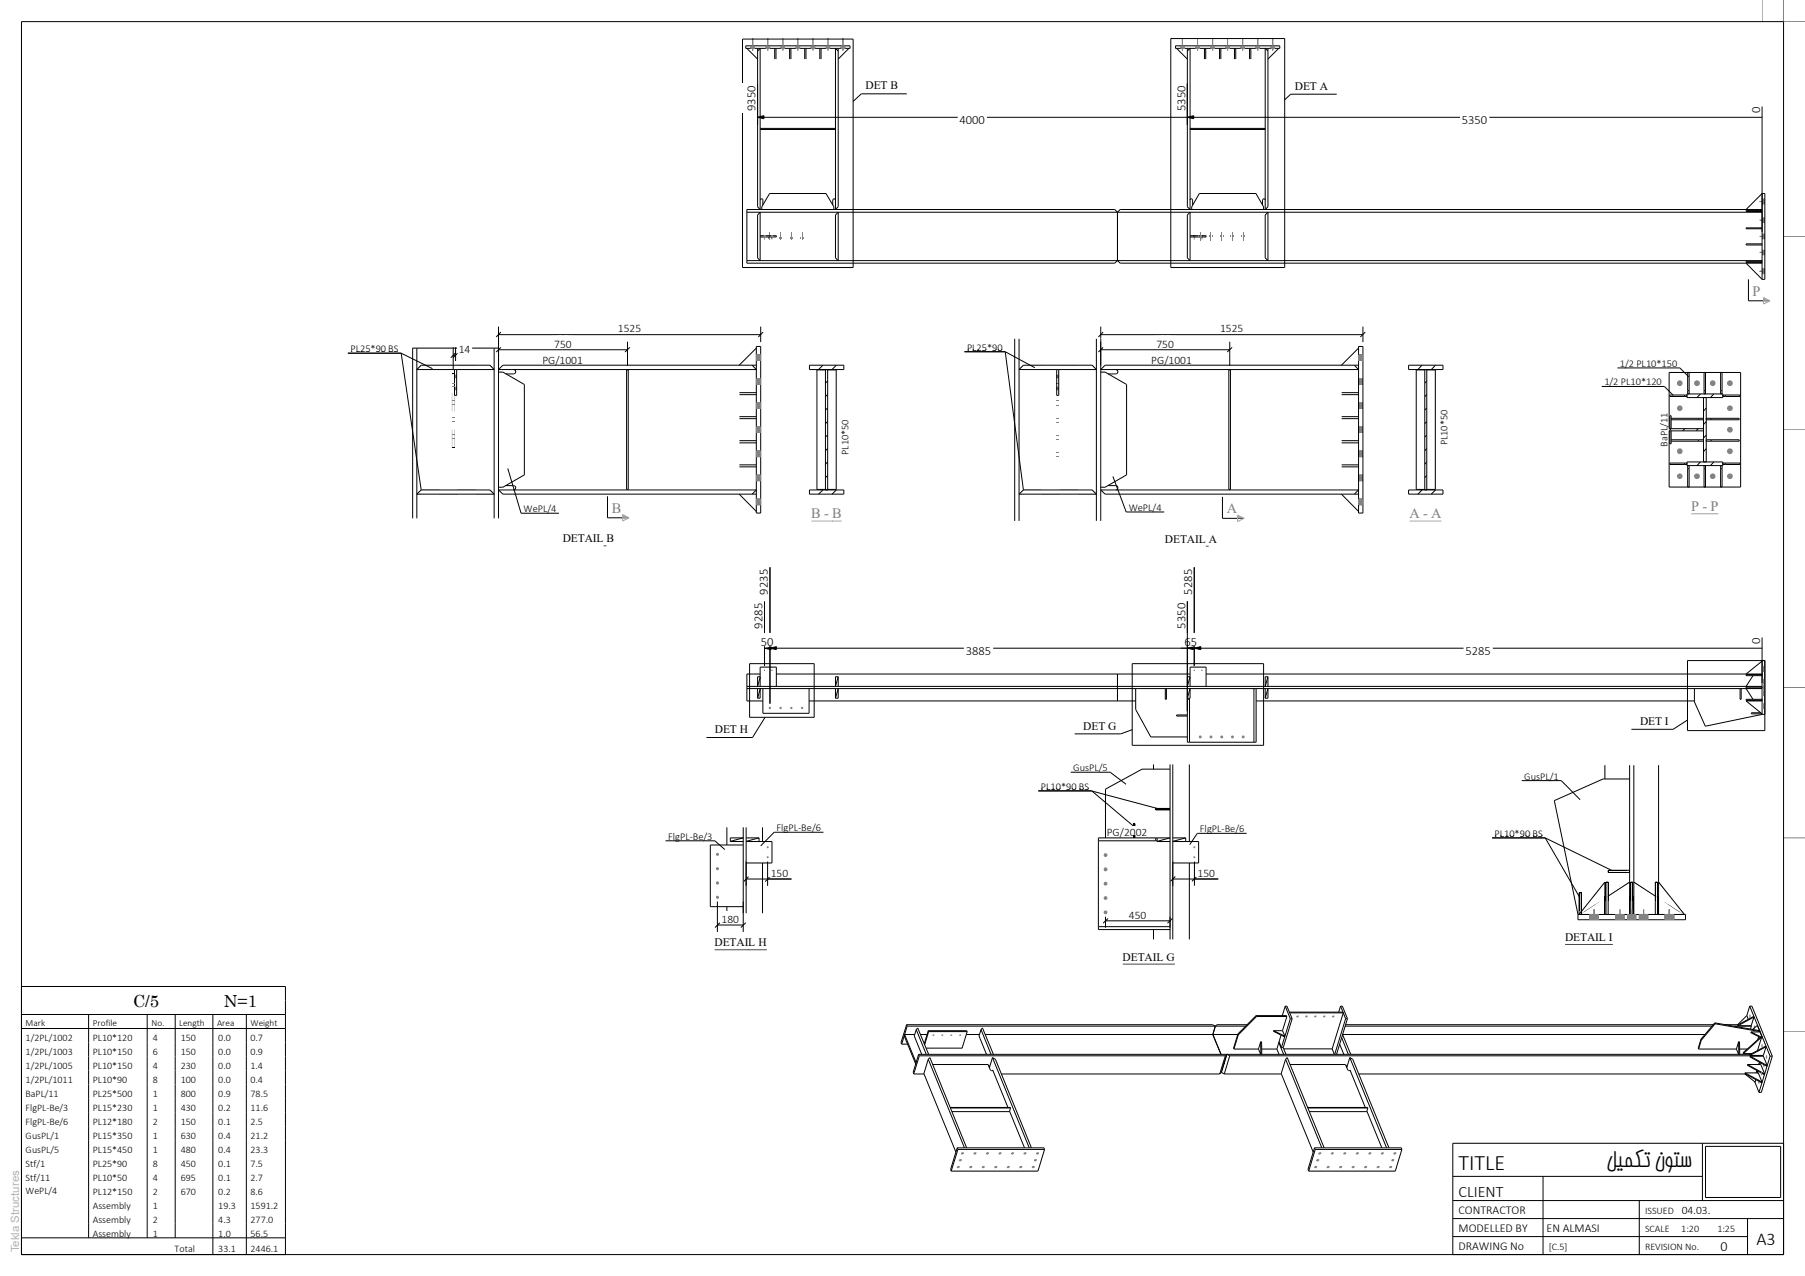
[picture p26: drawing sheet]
<svg xmlns="http://www.w3.org/2000/svg" width="420mm" height="297mm" viewBox="0 0 420 297" stroke-linecap="round" stroke-linejoin="round" font-family="sans-serif">
<defs><g id="words">
<g font-size="5.1">
<text x="339.4" y="272.4">TITLE</text>
<text x="373.7" y="271.7">لیمکت نوتس</text>
</g>
<text font-size="4.2" x="408.7" y="289.8">A3</text>
<g font-size="3.9">
<text x="31" y="234.5">C/5</text>
<text x="52.1" y="234.5">N=1</text>
</g>
<text font-size="3.7" x="339.4" y="278.5">CLIENT</text>
<g font-size="3.3" fill="#7f7f7f">
<text x="407.8" y="68.8">P</text>
<text x="142.3" y="119.3">B</text>
<text x="285.5" y="119.4">A</text>
<text x="393.5" y="118.9">P - P</text>
<text x="188.8" y="120.5">B - B</text>
<text x="328" y="120.5">A - A</text>
</g>
<text font-size="3.3" x="400.3" y="291.3">0</text>
<g font-size="2.9">
<text x="175.8" y="25.8" transform="rotate(-90 175.8 25.8)">9350</text>
<text x="223.3" y="28.8">4000</text>
<text x="275.8" y="25.8" transform="rotate(-90 275.8 25.8)">5350</text>
<text x="340.1" y="28.8">5350</text>
<text x="409.5" y="26.3" transform="rotate(-90 409.5 26.3)">0</text>
<text x="178.6" y="138.4" transform="rotate(-90 178.6 138.4)">9235</text>
<text x="277.4" y="138.4" transform="rotate(-90 277.4 138.4)">5285</text>
<text x="177.4" y="146.3" transform="rotate(-90 177.4 146.3)">9285</text>
<text x="275.8" y="146.3" transform="rotate(-90 275.8 146.3)">5350</text>
<text x="409.5" y="149.9" transform="rotate(-90 409.5 149.9)">0</text>
<text x="177" y="150.4">50</text>
<text x="224.7" y="152.4">3885</text>
<text x="275.6" y="150.4">65</text>
<text x="341" y="152.4">5285</text>
</g>
<g font-size="2.8">
<text x="339.4" y="286.8">MODELLED BY</text>
<text x="339.4" y="282.6">CONTRACTOR</text>
<text x="359.9" y="286.8">EN ALMASI</text>
<text x="339.4" y="291">DRAWING No</text>
</g>
<g font-size="2.7">
<text x="201.4" y="20.8">DET B</text>
<text x="301.3" y="20.9">DET A</text>
<text x="143.8" y="77.4">1525</text>
<text x="283.9" y="77.4">1525</text>
<text x="106.7" y="82.2">14</text>
<text x="128.9" y="80.9">750</text>
<text x="269.1" y="80.9">750</text>
<text x="126.2" y="84.7">PG/1001</text>
<text x="267.9" y="84.7">PG/1001</text>
<text x="130.9" y="126.2">DETAIL B</text>
<text x="271.1" y="126.4">DETAIL A</text>
<text x="166.3" y="170.6">DET H</text>
<text x="252.1" y="169.8">DET</text>
<text x="257.9" y="169.8">G</text>
<text x="381.6" y="168.7">DET I</text>
<text x="257.5" y="194.7">PG/2002</text>
<text x="179.3" y="204.1">150</text>
<text x="278.6" y="204.1">150</text>
<text x="167.9" y="214.8">180</text>
<text x="262.7" y="213.9">450</text>
<text x="166.2" y="220.3">DETAIL H</text>
<text x="364.2" y="219.1">DETAIL I</text>
<text x="261.2" y="223.6">DETAIL G</text>
<text x="391.3" y="282.5">04.03.</text>
</g>
<text font-size="2.7" fill="#b2b2b2" x="4.5" y="291.5" transform="rotate(-90 4.5 291.5)">Tekla Structures</text>
<g font-size="2.4">
<text x="81.5" y="81.9">PL25*90 BS</text>
<text x="225" y="81.6">PL25*90</text>
<text x="373.3" y="89.7">1/2 PL10*120</text>
<text x="376.9" y="85.4">1/2 PL10*150</text>
<text x="197.4" y="105.9" transform="rotate(-90 197.4 105.9)">PL10*50</text>
<text x="336.8" y="103.7" transform="rotate(-90 336.8 103.7)">PL10*50</text>
<text x="388" y="104" transform="rotate(-90 388 104)">BaPL/11</text>
<text x="121.8" y="119.2">WePL/4</text>
<text x="262.6" y="118.9">WePL/4</text>
<text x="249.7" y="179.4">GusPL/5</text>
<text x="242.2" y="183.8">PL10*90 BS</text>
<text x="354.6" y="181.4">GusPL/1</text>
<text x="155.4" y="195.4">FlgPL-Be/3</text>
<text x="180.7" y="193.5">FlgPL-Be/6</text>
<text x="279.2" y="193.7">FlgPL-Be/6</text>
<text x="347.7" y="194.8">PL10*90 BS</text>
</g>
<g font-size="2.3">
<text x="6" y="242.3">1/2PL/1002</text>
<text x="6" y="245.5">1/2PL/1003</text>
<text x="21.6" y="242.3">PL10*120</text>
<text x="21.6" y="245.6">PL10*150</text>
<text x="35.6" y="242.3">4</text>
<text x="35.6" y="245.6">6</text>
<text x="42" y="242.3">150</text>
<text x="42" y="245.6">150</text>
<text x="50.8" y="242.3">0.0</text>
<text x="50.8" y="245.6">0.0</text>
<text x="58.3" y="242.3">0.7</text>
<text x="58.3" y="245.6">0.9</text>
<text x="6" y="248.7">1/2PL/1005</text>
<text x="21.6" y="248.8">PL10*150</text>
<text x="35.6" y="248.8">4</text>
<text x="42" y="248.8">230</text>
<text x="50.8" y="248.8">0.0</text>
<text x="58.3" y="248.8">1.4</text>
<text x="6" y="252">1/2PL/1011</text>
<text x="6" y="255.3">BaPL/11</text>
<text x="21.6" y="252">PL10*90</text>
<text x="21.6" y="255.3">PL25*500</text>
<text x="35.6" y="252">8</text>
<text x="35.6" y="255.3">1</text>
<text x="42" y="252">100</text>
<text x="42" y="255.3">800</text>
<text x="50.8" y="252">0.0</text>
<text x="50.8" y="255.3">0.9</text>
<text x="58.3" y="252">0.4</text>
<text x="58.3" y="255.3">78.5</text>
<text x="6" y="258.5">FlgPL-Be/3</text>
<text x="6" y="261.8">FlgPL-Be/6</text>
<text x="21.6" y="258.6">PL15*230</text>
<text x="21.6" y="261.8">PL12*180</text>
<text x="35.6" y="258.6">1</text>
<text x="35.6" y="261.8">2</text>
<text x="42" y="258.6">430</text>
<text x="42" y="261.8">150</text>
<text x="50.8" y="258.6">0.2</text>
<text x="50.8" y="261.8">0.1</text>
<text x="58.3" y="258.6">11.6</text>
<text x="58.3" y="261.8">2.5</text>
<text x="6" y="265">GusPL/1</text>
<text x="6" y="268.3">GusPL/5</text>
<text x="21.6" y="265">PL15*350</text>
<text x="21.6" y="268.3">PL15*450</text>
<text x="35.6" y="265">1</text>
<text x="35.6" y="268.3">1</text>
<text x="42" y="265">630</text>
<text x="42" y="268.3">480</text>
<text x="50.8" y="265">0.4</text>
<text x="50.8" y="268.3">0.4</text>
<text x="58.3" y="265">21.2</text>
<text x="58.3" y="268.3">23.3</text>
<text x="6" y="271.5">Stf/1</text>
<text x="6" y="274.8">Stf/11</text>
<text x="21.6" y="271.6">PL25*90</text>
<text x="21.6" y="274.8">PL10*50</text>
<text x="35.6" y="271.6">8</text>
<text x="35.6" y="274.8">4</text>
<text x="42" y="271.6">450</text>
<text x="42" y="274.8">695</text>
<text x="50.8" y="271.6">0.1</text>
<text x="50.8" y="274.8">0.1</text>
<text x="58.3" y="271.6">7.5</text>
<text x="58.3" y="274.8">2.7</text>
<text x="6" y="278">WePL/4</text>
<text x="21.6" y="278">PL12*150</text>
<text x="21.6" y="281.3">Assembly</text>
<text x="35.6" y="278">2</text>
<text x="35.6" y="281.3">1</text>
<text x="42" y="278">670</text>
<text x="50.8" y="278">0.2</text>
<text x="50.8" y="281.3">19.3</text>
<text x="58.3" y="278">8.6</text>
<text x="58.3" y="281.3">1591.2</text>
<text x="21.6" y="284.6">Assembly</text>
<text x="21.6" y="287.8">Assembly</text>
<text x="35.6" y="284.6">2</text>
<text x="35.6" y="287.8">1</text>
<text x="50.8" y="284.6">4.3</text>
<text x="50.8" y="287.8">1.0</text>
<text x="58.3" y="284.6">277.0</text>
<text x="58.3" y="287.8">56.5</text>
<text x="382.8" y="286.7">SCALE</text>
<text x="382.8" y="282.5">ISSUED</text>
<text x="391.2" y="286.7">1:20</text>
<text x="399.6" y="286.7">1:25</text>
<text x="40.6" y="291.4">Total</text>
<text x="50.8" y="291.4">33.1</text>
<text x="58.3" y="291.4">2446.1</text>
<text x="360.4" y="290.9">[C.5]</text>
<text x="382.8" y="290.9">REVISION No.</text>
</g>
<g font-size="2.2">
<text x="6" y="238.7">Mark</text>
<text x="21.6" y="238.7">Profile</text>
<text x="35.2" y="238.7">No.</text>
<text x="41.7" y="238.7">Length</text>
<text x="50.5" y="238.7">Area</text>
<text x="58.3" y="238.7">Weight</text>
</g>
</g></defs>
<g fill="none" stroke="#000" stroke-width=".23">
<path d="M173.8 49.4v11.3M260 49.4v11.3M191.5 85l-1 1M192.6 98.1l-.5 .5M192.6 95l-.5 .5M192.6 91.8l-.5 .5M192.6 88.7l-.5 .5M194.6 85l-1 1M330.9 85l-1 1M332 98.1l-.5 .5M332 95l-.5 .5M332 91.8l-.5 .5"/>
<path d="M332 88.7l-.5 .5M334 85l-1 1M388.8 99.8l-.4 .5M392 99.8l-.5 .5M395.1 99.8l-.5 .5M395.6 91.7l-.8 .8M397 98.1l-.6 .7M397 95l-.6 .7M398.8 91.7l-.8 .8M191.5 114l-1 1M192.6 113.8l-.2 .2M192.6 110.7l-.5 .5"/>
<path d="M192.6 107.5l-.5 .5M192.6 104.4l-.5 .5M192.6 101.3l-.5 .4M194.6 114l-1 1M330.9 114l-1 1M332 113.8l-.2 .2M332 110.7l-.5 .5M332 107.5l-.5 .5M332 104.4l-.5 .5M332 101.3l-.5 .4M334 114l-1 1M395.6 107.5l-.8 .9"/>
<path d="M397 104.4l-.6 .7M397 101.3l-.6 .6M398.8 107.5l-.8 .9"/>
</g>
<path d="M277.7 54.9v.3M277.9 54.7v1M278 54.9v.3M279.5 54.9v.3M279.7 54.7v1M279.8 54.9v.3" fill="none" stroke="#7f7f7f" stroke-width=".23"/>
<g fill="#7f7f7f">
<path d="M277.7 54.9h.3v.3h-.3z"/>
<path d="M279.5 54.9h.3v.3h-.3z"/>
</g>
<path d="M274.7 10.7v.6M275.1 8.9v2.9M275.5 10.7v.6M295.7 10.7v.6M296.1 8.9v2.9M296.5 10.7v.6" fill="none" stroke="#7f7f7f" stroke-width=".23"/>
<g fill="#7f7f7f">
<path d="M274.7 10.7h.8v.6h-.8z"/>
<path d="M295.7 10.7h.8v.6h-.8z"/>
</g>
<path d="M173.5 10.7h24.3v.6h-24.3zM410 60.8h-3.7v.3h3.7" fill="none" stroke="#000" stroke-width=".23"/>
<g fill="none" stroke="#7f7f7f" stroke-width=".23">
<path d="M409.4 46.9h1.2M409.4 51.3h1.2M409.4 55h1.2M409.4 58.8h1.2M410 47.4h.6M410 46.4h.6M410 51.8h.6M410 50.8h.6M410 55.5h.6M410 54.5h.6M410 59.3h.6M410 58.3h.6"/>
<path d="M409.4 63.2h1.2M410 63.7h.6M410 62.6h.6"/>
</g>
<g fill="#7f7f7f">
<path d="M410 46.4h.6v1h-.6z"/>
<path d="M410 50.8h.6v1h-.6z"/>
<path d="M410 54.5h.6v1h-.6z"/>
<path d="M410 58.3h.6v1h-.6z"/>
<path d="M410 62.6h.6v1.1h-.6z"/>
</g>
<g fill="none" stroke="#000" stroke-width=".23">
<path d="M187.2 11.3v2.5M187.5 11.3v2.5M190.8 11.3v2.5M191.1 11.3v2.5M195 11.3v.6M197.5 11.3l-2.5 2.5M276.9 29.9h17.4v.2h-17.4zM176.9 46.6l.3-.3 .3 .2v1.2M194.4 46.6a.32 .32 0 0 0-.3-.3 .32 .32 0 0 0-.3 .3v1.1M276.9 46.6l.3-.3 .3 .2v1.2M276.9 54.9v-5.5l-.6 .6v10l.6 .7v-5.5M294.4 46.6a.32 .32 0 0 0-.3-.3 .32 .32 0 0 0-.3 .3v1.1"/>
<path d="M410 53h-3.7v.3h3.7"/>
</g>
<g fill="#7f7f7f">
<path d="M179.1 54.2l.1 1.7z"/>
<path d="M179.4 55.2l.1 .3z"/>
<path d="M178.9 55.2v.3z"/>
<path d="M181.6 54.2l.1 1.7z"/>
<path d="M181.9 55.2v.3z"/>
<path d="M181.4 55.2v.3z"/>
<path d="M184.1 54.2v1.7z"/>
<path d="M184.4 55.2v.3z"/>
<path d="M183.9 55.2v.3z"/>
<path d="M186.6 54.2v1.7z"/>
<path d="M186.9 55.2v.3z"/>
<path d="M186.4 55.2v.3z"/>
</g>
<path d="M283.8 11.3v2.5M284.1 11.3v2.5M177 29.9h17.3v.2h-17.3zM173.8 48.8h85.6l.6 .6h-86.2zM176.9 54.9v-5.5l-.6 .6v10l.6 .7v-5.5M410 49h-3.7v.2h3.7" fill="none" stroke="#000" stroke-width=".23"/>
<path d="M174.7 10.7v.6M175.1 8.9v2.9M175.6 10.7v.6M195.7 10.7v.6M196.1 8.9v2.9M196.6 10.7v.6" fill="none" stroke="#7f7f7f" stroke-width=".23"/>
<g fill="#7f7f7f">
<path d="M174.7 10.7h.9v.6h-.9z"/>
<path d="M195.7 10.7h.9v.6h-.9z"/>
</g>
<g fill="none" stroke="#000" stroke-width=".23">
<path d="M173.8 11.3l2.5 2.5M176.3 11.3v.6M180.3 11.3v2.5M180.6 11.3v2.5M183.7 11.3v2.5M184 11.3v2.5M194.4 11.3l.6 .6v36.2l-.6 .7zM276.9 11.3v37.5l-.6-.7v-36.2zM287.2 11.3v2.5M287.5 11.3v2.5M295 11.3v.6M297.5 11.3l-2.5 2.5"/>
<path d="M177.2 48.8v-.7l1.9-3.1h13.1l1.8 3.1v.7M194.4 50l.6-.6v11.3l-.6-.7zM260 49.4v11.3M276.9 54.9h3.7v.3h-3.7zM410 45h.6v20h-.6zM173.8 60.7h86.2l-.6 .6h-85.6z"/>
</g>
<g fill="#7f7f7f">
<path d="M279.2 54.1l.1 1.8z"/>
<path d="M279.6 54.9v.3z"/>
<path d="M278.9 54.9v.3z"/>
<path d="M281.7 54.1l.1 1.8z"/>
<path d="M282.1 54.9v.3z"/>
<path d="M281.4 54.9v.3z"/>
<path d="M284.2 54.1l.1 1.8z"/>
<path d="M284.6 54.9v.3z"/>
<path d="M283.9 54.9v.3z"/>
<path d="M286.7 54.1l.1 1.8z"/>
<path d="M287.1 54.9v.3z"/>
<path d="M286.4 54.9v.3z"/>
<path d="M289.3 54.1v1.8z"/>
<path d="M289.6 54.9v.3z"/>
<path d="M288.9 54.9l.1 .3z"/>
</g>
<g fill="none" stroke="#000" stroke-width=".23">
<path d="M176.9 11.3v37.5l-.6-.7v-36.2zM273.5 10.7h24.3v.6h-24.3zM273.8 11.3l2.5 2.5M276.3 11.3v.6M280.2 11.3v2.5M280.5 11.3v2.5M290.7 11.3v2.5M291 11.3v2.5M176.9 54.9h3.7v.3h-3.7zM277.3 48.8v-.7l1.8-3.1h13.1l1.8 3.1v.7M409.6 49l-.2-.2h-148.8l-.6 .6h150l-.2-.2M410 56.8h-3.7v.2h3.7"/>
<path d="M409.8 60.8l.2-.1h-150l.6 .6h148.8l.2-.2"/>
</g>
<path d="M177.7 54.9v.3M177.9 54.7v1M178.1 54.9v.3M179.5 54.9v.3M179.6 54.7v1M179.8 54.9v.3" fill="none" stroke="#7f7f7f" stroke-width=".23"/>
<g fill="#7f7f7f">
<path d="M177.7 54.9h.4v.3h-.4z"/>
<path d="M179.5 54.9h.3v.3h-.3z"/>
</g>
<path d="M294.4 11.3l.6 .6v36.2l-.6 .7zM294.4 50l.6-.6v11.3l-.6-.7zM409.4 48.8h.6M410 45l-3.7 3.8M406.3 61.3l3.7 3.7M409.4 61.3h.6" fill="none" stroke="#000" stroke-width=".23"/>
<g fill="none" stroke="#7f7f7f" stroke-width=".23">
<path d="M274.7 10.7v.6M275.1 8.9v2.9M275.5 10.7v.6M278.2 10.7v.6M278.6 8.9v2.9M279.1 10.7v.6M281.7 10.7v.6M282.2 8.9v2.9M282.5 10.7v.6M285.2 10.7v.6M285.6 8.9v2.9M286 10.7v.6"/>
<path d="M288.7 10.7v.6M289.1 8.9v2.9M289.6 10.7v.6M292.2 10.7v.6M292.7 8.9v2.9M293 10.7v.6M295.7 10.7v.6M296.1 8.9v2.9M296.5 10.7v.6"/>
</g>
<g fill="#7f7f7f">
<path d="M274.7 10.7h.8v.6h-.8z"/>
<path d="M278.2 10.7h.9v.6h-.9z"/>
<path d="M281.7 10.7h.8v.6h-.8z"/>
<path d="M285.2 10.7h.8v.6h-.8z"/>
<path d="M288.7 10.7h.9v.6h-.9z"/>
<path d="M292.2 10.7h.8v.6h-.8z"/>
<path d="M295.7 10.7h.8v.6h-.8z"/>
</g>
<g fill="none" stroke="#7f7f7f" stroke-width=".23">
<path d="M174.7 10.7v.6M175.1 8.9v2.9M175.6 10.7v.6M178.2 10.7v.6M178.6 8.9v2.9M179.1 10.7v.6M181.7 10.7v.6M182.2 8.9v2.9M182.5 10.7v.6M185.2 10.7v.6M185.6 8.9v2.9M186.1 10.7v.6"/>
<path d="M188.7 10.7v.6M189.1 8.9v2.9M189.6 10.7v.6M192.2 10.7v.6M192.7 8.9v2.9M193 10.7v.6M195.7 10.7v.6M196.1 8.9v2.9M196.6 10.7v.6"/>
</g>
<g fill="#7f7f7f">
<path d="M174.7 10.7h.9v.6h-.9z"/>
<path d="M178.2 10.7h.9v.6h-.9z"/>
<path d="M181.7 10.7h.8v.6h-.8z"/>
<path d="M185.2 10.7h.9v.6h-.9z"/>
<path d="M188.7 10.7h.9v.6h-.9z"/>
<path d="M192.2 10.7h.8v.6h-.8z"/>
<path d="M195.7 10.7h.9v.6h-.9z"/>
</g>
<g fill="none" stroke="#000" stroke-width=".23">
<path d="M216 239.9h8.9l.1 .2M216 239.9l-.9 3M216 239.9l.1 .2M282.8 238.8l-.6 2 1.9 4.6M282.8 238.8h7M290.2 238.5h-7l-.4 .3M296.3 239.9h2.1l.6 1.3M296.3 239.9v.1l2.6 1.3 .1-.1M296.3 239.9l2.7 1.3M313 238.8h85.4M313.1 238.5h85.6M401.4 238.5h3.1"/>
<path d="M403.4 238.8h4.1M407.1 234.2l-.7 2.2M407.1 234.2h.5l4.8 11.6M407.1 234.2l4.8 11.6M407.3 238.8h.2M407.5 238.8l-.2 .7M408.1 236.7l-3.7 2.1M408.1 236.7l-.6 2.1h-3.1M408.1 236.7l-.1-.1-3.7 2 .1 .2M210.5 240.8h2.3M210.5 240.8l2.6 6.5v.3l-2.7-6.5zM214.2 240.8h1.5"/>
<path d="M216.1 240.1h8.9M216.1 240.1l-1 3.1M217 247.8h12.9l.5 1.2 .5 .2M221.1 257.8h14v.1M221.1 257.9h14M224.8 240.8h3.1M225 240.1l-1.1 3.9h-8.4M229.2 240.8h58.8M231 249l-.1 .2M231 249l3.5 8.8M234.9 258.7l3.5 8.5M235.1 257.9l-.2 .8h-13.4"/>
<path d="M284.9 250h13.3M284.9 247.3l-.1 .3M285.5 245.4l-1.3 4.2 .7 .4M285.5 245.4l.6 .3M285.5 245.4h121.8M286.1 245.7l-1.2 4.3M286.1 245.7h123.7M297.1 244.2l.5 1.2M297.6 242.7l1.1 2.7M298.6 243.8l.6 1.6M300.1 247.8h13l.5 1.2 .4 .2M304.2 257.8h14l.1 .1"/>
<path d="M304.3 257.9h14M311.7 243l1 2.4M312.2 241.5l1.5 3.9M313.1 247.9l.3 .4M313.4 248.3l-.1 .1M313.4 248.3v.1M314.1 249.2h-.1M314.1 246.2l.6 .3 8.5 20.7M314.1 246.2l-.7 2.3M314.1 246.2l8.5 21M314.1 249v.2M314.1 249l3.6 8.8"/>
<path d="M316.1 250h90M318.1 258.7l3.4 8.5M318.3 257.9l-.3 .8h-13.4M396.7 240.8h-84.3l1.9 4.6M404.5 242.5l-.5 1.7 .5 1.2M404.5 242.5l.1 2.9M404.5 242.5h.2l.1 2.9M406 250l2.4 1.9 .2-.6M406.6 247.8h3.1l.9 2.2M406.6 247.8v.1l3.9 2.2 .1-.1M406.6 247.8l4 2.2M408.3 251.8l1 2.5"/>
<path d="M408.8 249.2l-.2 .5M408.9 249.7h.1M409 249.3l-.2 .4h.1M409.4 247.2l-.2 .6M409.5 247.6l.1-.2-.2 .4M409.8 245.7v.1M409.9 245.7h-.1M410.1 245.7l-.1 .1M411.9 245.8l-2.6 8.5M411.9 245.8h.5M412.4 245.8l-2.6 8.5h-.5M222.7 267.2l.2 .3"/>
<path d="M222.7 267.2l-1.5 5 .1 .4M222.7 267.2h20.2l.1 .3M222.9 267.5l-1.6 5.1M222.9 267.5h20.1M243 267.5l-1.5 5.1h-20.2M305.9 267.2h20.2l.1 .3M305.9 267.2l.1 .3M305.9 267.2l-1.6 5 .2 .4M306 267.5h20.2M306 267.5l-1.5 5.1M326.2 267.5l-1.5 5.1h-20.2"/>
</g>
<g fill="#7f7f7f">
<path d="M223.2 269.9a.33 .33 0 0 1 .5-.1 .33 .33 0 0 1 .1 .4 .33 .33 0 0 1-.4 .1l-.3-.1z" fill-rule="evenodd"/>
<path d="M240.6 269.9h.1a.32 .32 0 0 1 .5-.1 .32 .32 0 0 1 0 .5 .32 .32 0 0 1-.5 0l-.1-.1z" fill-rule="evenodd"/>
<circle cx="301.9" cy="236.6" r=".26"/>
<circle cx="304" cy="236.6" r=".25"/>
<circle cx="306.1" cy="236.6" r=".25"/>
<circle cx="308.1" cy="236.6" r=".25"/>
<circle cx="310.2" cy="236.6" r=".25"/>
</g>
<path d="M213.2 239.6l-.5 1.5 1.8 4.3M213.2 239.6l.3-.3 2.6 6.1M213.2 239.6l2.3 5.8M216 246.5l-1 3.4 7.4 18.3M216 246.5l.4-.3 8.5 21M216 246.5l8.4 20.7M230 247.9l.2 .5M410.9 243.6l-3.7 2.1M410.9 243.6l-.6 2.1h-3.1M410.9 243.6l-.1-.1-3.7 2 .1 .2" fill="none" stroke="#000" stroke-width=".23"/>
<g fill="#7f7f7f">
<path d="M306.4 269.9a.34 .34 0 0 1 .5-.1 .34 .34 0 0 1 0 .5 .34 .34 0 0 1-.5 0l-.2-.1z" fill-rule="evenodd"/>
<path d="M323.9 269.8a.31 .31 0 0 1 .4 0 .31 .31 0 0 1 0 .5 .31 .31 0 0 1-.4 0l-.2-.1z" fill-rule="evenodd"/>
</g>
<path d="M299.1 246.5l-1 3.4 7.5 18.3M299.1 246.5l.4-.3 8.6 21M299.1 246.5l8.5 20.7" fill="none" stroke="#000" stroke-width=".23"/>
<g fill="#7f7f7f">
<path d="M409.2 251.5a.41 .41 0 0 1 .2 .4 .41 .41 0 0 1-.2 .4z" fill-rule="evenodd"/>
<path d="M409.8 249.4h.1a.63 .63 0 0 1-.1 .9z" fill-rule="evenodd"/>
<path d="M410.3 247.6a.41 .41 0 0 1 .3 .4 .41 .41 0 0 1-.3 .4z" fill-rule="evenodd"/>
<path d="M411 245.6a.53 .53 0 0 1 0 .8z" fill-rule="evenodd"/>
<path d="M409.9 243.1a.41 .41 0 0 1 .3 .4 .41 .41 0 0 1-.3 .3z" fill-rule="evenodd"/>
<path d="M408.1 238.7a.41 .41 0 0 1 .3 .4 .41 .41 0 0 1-.3 .4z" fill-rule="evenodd"/>
<path d="M407.1 236.1a.53 .53 0 0 1 0 .9z" fill-rule="evenodd"/>
</g>
<g fill="none" stroke="#000" stroke-width=".23">
<path d="M210.9 238.5l-1.3 4.2 .2 .3M210.9 238.5l.2 .3M210.9 238.5h71.2l.7 .3M211.1 238.8l-1.3 4.2M211.1 238.8h71.7M228.3 239.6l-.5 1.5 1.7 4.3M228.3 239.6l.3-.3 2.5 6.1M228.3 239.6l2.3 5.8M282.8 238.8l-.6 2M209.8 243h1.4M212.6 250h2.4M213.7 245.4l-1.2 4.2 .1 .4"/>
<path d="M213.7 245.4l.2 .3M213.7 245.4h71.8M213.9 245.7l-1.3 4.3M213.9 245.7h71.2M230.9 246.2l.7 .3 8.4 20.7M230.9 246.2l-.7 2.3M230.9 246.2l8.6 21M233 250h50.8M285.1 245.7l-1.3 4.3M285.5 245.4l-.4 .3M285.5 245.4l-1.3 4.2-.4 .4M405.6 245.2h2"/>
<path d="M409.6 241.5l-4 3.6v.1M409.7 241.6l-4.1 3.6M409.8 241.6l-.9 2.9"/>
</g>
<g fill="#7f7f7f">
<path d="M217.1 240.8a.22 .22 0 0 1 .3 0 .22 .22 0 0 1 0 .3 .22 .22 0 0 1-.3 0l-.1-.1z" fill-rule="evenodd"/>
<path d="M219.2 240.8a.21 .21 0 0 1 .3 .1 .21 .21 0 0 1-.3 .2l-.2-.1z" fill-rule="evenodd"/>
<circle cx="221.4" cy="241" r=".21"/>
<circle cx="223.4" cy="241" r=".21"/>
</g>
<path d="M406.8 237.2l-.4-.8-2.1 2.1M293.3 242.5v2.9l-.5-1.2zM293.3 242.5h.2l.1 2.9M406 249.7v.2l4 2.1v-.1M406 249.7l4 2.2M406 249.7h3.1l.9 2.2M407.2 245.8v.2l3.9 2.2 .1-.2M407.2 245.8l4 2.2M407.2 245.8h3.1l.9 2.2" fill="none" stroke="#000" stroke-width=".23"/>
<g fill="#7f7f7f">
<path d="M305.9 271.5a.31 .31 0 0 1 .4-.1 .31 .31 0 0 1 .1 .4 .31 .31 0 0 1-.4 .1l-.2-.1z" fill-rule="evenodd"/>
<path d="M308.7 271.5a.31 .31 0 0 1 .5-.2 .31 .31 0 0 1 0 .6h-.5z" fill-rule="evenodd"/>
<path d="M311.7 271.5a.32 .32 0 0 1 .4-.2 .32 .32 0 0 1 .2 .5 .32 .32 0 0 1-.5 .1l-.2-.2z" fill-rule="evenodd"/>
<path d="M317.5 271.5a.31 .31 0 0 1 .4-.2 .31 .31 0 0 1 0 .6h-.4z" fill-rule="evenodd"/>
<path d="M320.4 271.5a.31 .31 0 0 1 .5-.2 .31 .31 0 0 1-.1 .6h-.4z" fill-rule="evenodd"/>
<path d="M323.3 271.5a.32 .32 0 0 1 .5-.2 .32 .32 0 0 1 .1 .5 .32 .32 0 0 1-.4 .1l-.3-.2z" fill-rule="evenodd"/>
<path d="M306.9 268.3a.31 .31 0 0 1 .4-.1 .31 .31 0 0 1 .1 .4 .31 .31 0 0 1-.4 .1l-.3-.1z" fill-rule="evenodd"/>
<path d="M309.7 268.3a.33 .33 0 0 1 .5-.2 .33 .33 0 0 1 .1 .5 .33 .33 0 0 1-.5 .1l-.1-.1z" fill-rule="evenodd"/>
<path d="M312.7 268.3a.32 .32 0 0 1 .4-.1 .32 .32 0 0 1 .1 .4 .32 .32 0 0 1-.4 .1l-.3-.1z" fill-rule="evenodd"/>
<path d="M315.6 268.3a.32 .32 0 0 1 .4-.1 .32 .32 0 0 1 .2 .4 .32 .32 0 0 1-.5 .1l-.2-.1z" fill-rule="evenodd"/>
<path d="M318.5 268.3a.31 .31 0 0 1 .5-.1 .31 .31 0 0 1 0 .4 .31 .31 0 0 1-.4 .1l-.2-.1z" fill-rule="evenodd"/>
<path d="M321.4 268.3a.34 .34 0 0 1 .4-.2 .34 .34 0 0 1 .2 .5 .34 .34 0 0 1-.5 .1l-.2-.1z" fill-rule="evenodd"/>
<path d="M324.3 268.3a.32 .32 0 0 1 .5-.1 .32 .32 0 0 1 .1 .4 .32 .32 0 0 1-.5 .1l-.2-.1z" fill-rule="evenodd"/>
<circle cx="314.9" cy="271.7" r=".31"/>
</g>
<g fill="none" stroke="#000" stroke-width=".23">
<path d="M292.3 236.4l-4.3 4.3M292.3 236.4h7l.1 .2M292.3 236.4l.1 .2M292.4 236.6l-4.3 4.3M292.4 236.6h7M299 234.2h.4l1.3 2.9M299 234.2l1.2 2.9M299 234.2l-.6 2.2M299.4 236.6l-1 3.3M300 235.6h12.5v.2h-12.4zM300.2 237.1h.5M300.2 237.1l-2 6.7"/>
<path d="M300.7 237.1l-2.1 6.7h-.4M311.9 234.2h.4l1.2 2.9M311.9 234.2l1.2 2.9M311.9 234.2l-.4 1.4M312.5 235.8l-2.5 8.3M313.1 237.1h.4M313.1 237.1l-2.5 8.3M313.5 237.1l-2.5 8.3M399 238.1l-3.2 3.8M399 238.1l10.4 1.8 .1 .2M399 238.1l.1 .2M399.1 238.3l-3.2 3.8"/>
<path d="M399.1 238.3l10.4 1.8M407.8 239.6l1.1-.9 .5 1.2M287.1 244.2h5.7M288 240.7l-1 3.3 .1 .2M288 240.7l.1 .2M288.1 240.9l-1 3.3M297.6 242.5l.6 1.3M298.1 241l-1 3.2h-3.5M298.7 244.1h11.3M310 244.1l.5 1.3M395.2 244.2h8.8M395.8 241.9l-.7 2.1 .1 .2"/>
<path d="M395.8 241.9l.1 .2M395.9 242.1l-.7 2.1M404.8 244.2h1.8M407.4 240.2v.2l2.6 1.3v-.2M407.4 240.2l2.6 1.3M407.4 240.2h2.1M409.2 241.3l-.2 .7M409.5 240.2l.5 1.3M409.5 240.1v.1"/>
</g>
<g fill="#7f7f7f">
<path d="M222.7 271.5a.31 .31 0 0 1 .5-.2 .31 .31 0 0 1-.1 .6h-.4z" fill-rule="evenodd"/>
<path d="M225.6 271.5a.32 .32 0 0 1 .5-.2 .32 .32 0 0 1 .1 .5 .32 .32 0 0 1-.4 .1l-.3-.2z" fill-rule="evenodd"/>
<path d="M228.6 271.5a.32 .32 0 0 1 .4-.2 .32 .32 0 0 1 .1 .5 .32 .32 0 0 1-.4 .1l-.3-.2z" fill-rule="evenodd"/>
<path d="M231.5 271.5a.32 .32 0 0 1 .4-.1 .32 .32 0 0 1 .1 .5 .32 .32 0 0 1-.5 0l-.1-.1z" fill-rule="evenodd"/>
<path d="M234.3 271.5a.31 .31 0 0 1 .5-.2 .31 .31 0 0 1 0 .6h-.5z" fill-rule="evenodd"/>
<path d="M237.3 271.5a.32 .32 0 0 1 .4-.2 .32 .32 0 0 1 .1 .5 .32 .32 0 0 1-.4 .1l-.2-.2z" fill-rule="evenodd"/>
<path d="M240.2 271.5a.32 .32 0 0 1 .4-.2 .32 .32 0 0 1 .2 .5 .32 .32 0 0 1-.5 .1l-.2-.2z" fill-rule="evenodd"/>
<path d="M223.6 268.3a.33 .33 0 0 1 .5-.2 .33 .33 0 0 1 .2 .5 .33 .33 0 0 1-.5 .1l-.2-.1z" fill-rule="evenodd"/>
<path d="M226.6 268.3a.32 .32 0 0 1 .4-.1 .32 .32 0 0 1 .2 .4 .32 .32 0 0 1-.5 .1l-.2-.2z" fill-rule="evenodd"/>
<path d="M229.5 268.3a.32 .32 0 0 1 .5-.1 .32 .32 0 0 1 .1 .4 .32 .32 0 0 1-.4 .1l-.3-.1z" fill-rule="evenodd"/>
<path d="M232.5 268.3a.31 .31 0 0 1 .4-.1 .31 .31 0 0 1 .1 .4 .31 .31 0 0 1-.4 .1l-.3-.1z" fill-rule="evenodd"/>
<path d="M235.3 268.3a.33 .33 0 0 1 .4-.2 .33 .33 0 0 1 .2 .5 .33 .33 0 0 1-.5 .1l-.2-.1z" fill-rule="evenodd"/>
<path d="M238.3 268.3a.32 .32 0 0 1 .4-.1 .32 .32 0 0 1 .1 .4 .32 .32 0 0 1-.4 .1l-.3-.2z" fill-rule="evenodd"/>
<path d="M241.2 268.3a.32 .32 0 0 1 .4-.1 .32 .32 0 0 1 .1 .4 .32 .32 0 0 1-.4 .1l-.3-.1z" fill-rule="evenodd"/>
</g>
<path d="M194.4 157.5h.6l-.6 2.3zM195 157.5v2.3M276.9 157.5v-2.2h3.7v4.5M294.4 157.5h.6l-.6 2.3zM295 157.5v2.3M410 153.8h.6v12.5h-.6zM406.3 160.3l1.6 2.5M408.1 163v.1" fill="none" stroke="#000" stroke-width=".23"/>
<g fill="#7f7f7f">
<path d="M177.8 155.9h.2v.3h-.2z" fill-rule="evenodd"/>
<path d="M179.5 155.9h.3v.3h-.3z" fill-rule="evenodd"/>
</g>
<path d="M276.3 157.5h.6l-.6 2.3zM276.9 157.5v2.3" fill="none" stroke="#000" stroke-width=".23"/>
<g fill="#7f7f7f">
<path d="M277.8 155.9h.2v.3h-.2z" fill-rule="evenodd"/>
<path d="M279.5 155.9h.3v.3h-.3z" fill-rule="evenodd"/>
</g>
<path d="M276.3 160.3v2.2M276.9 160.3v2.2h-.6z" fill="none" stroke="#000" stroke-width=".23"/>
<path d="M410 156.2h.6M410 155.1h.6M410 159.1h.6M410 158.2h.6M410 159.5h.6M410 161.9h.6M410 160.9h.6M410 160.5h.6M410 164.9h.6M410 163.9h.6" fill="none" stroke="#7f7f7f" stroke-width=".23"/>
<g fill="#7f7f7f">
<path d="M410 155.1h.6v1.1h-.6z"/>
<path d="M410 158.2h.6v.9h-.6z"/>
<path d="M410 160.9h.6v1h-.6z"/>
<path d="M410 159.5h.6v1h-.6z"/>
<path d="M410 163.9h.6v1h-.6z"/>
</g>
<path d="M173.8 159.8h236.2M176.3 157.5h.6l-.6 2.3zM176.9 156.9h-3.1v6.2h3.7M176.9 157.5v2.3M180.6 156.9h79.4v6.2h-71.7M173.8 160.3h236.2" fill="none" stroke="#000" stroke-width=".23"/>
<g fill="#7f7f7f">
<circle cx="179.1" cy="164.8" r=".28"/>
<circle cx="181.6" cy="164.8" r=".28"/>
<circle cx="184.1" cy="164.8" r=".28"/>
<circle cx="186.6" cy="164.8" r=".28"/>
</g>
<path d="M176.9 157.5v-2.2h3.7v4.5M276.9 156.9h-16.9v2.9M280.6 156.9h125.7M406.3 159.9h3.7v.2h-3.7zM176.3 160.3v2.2M176.9 160.3v2.2h-.6zM260 160.3v2.8h4.2M292.3 163.1h102M406.3 162.8h3.7v.2h-3.7z" fill="none" stroke="#000" stroke-width=".23"/>
<g fill="#7f7f7f">
<circle cx="279.3" cy="171.5" r=".34"/>
<circle cx="281.8" cy="171.5" r=".34"/>
<circle cx="284.3" cy="171.5" r=".34"/>
<circle cx="286.8" cy="171.5" r=".34"/>
<circle cx="289.3" cy="171.5" r=".34"/>
</g>
<g fill="none" stroke="#000" stroke-width=".23">
<path d="M406.3 157h3.7v.3h-3.7zM407.9 157.3l-1.6 2.5M408.1 156.9v.1M410 153.9l-3.7 3h3.7M177.5 160.3v5.7h10.8v-5.7M194.4 160.3v2.2M195 160.3v2.2h-.6zM264.2 160.3v4.8l3.6 6.4h8.5M271.1 160.3v2.5h.3v-2.5M276.3 162.8h.5M276.3 166.4h-2.5v.3h2.5M276.8 162.5v10.3"/>
<path d="M291.8 160.3v12.5M292.3 160.3v12.5h-16v-10.3M294.4 160.3v2.2M295 160.3v2.2h-.6zM373.4 178.1v3.2M379.2 178.1v34.7M380.2 178.1v34.7M385.9 178.1v34.7M394.3 160.3v3.1l2.5 5.6 13.2-2.7M404.9 160.3v2.5h.2v-2.5M410 163.1h-3.7l3.7 3.1h-2.5v-.3h2.2M379.2 181.3h-6.2l-11.3 5 5.5 26.5"/>
<path d="M367.2 212.8h25v1.3h-25zM367.4 207.8v4.2M367.9 212.2v-4.4h-.5v5l6-7.5v7.5M373.4 208.6v4.2M373.7 212.8v-7.5h.5v7.5M373.7 208.9l-.3 .2M374.2 205.3v4.2M374.2 202.6h4.2M379.2 208.6v4.2M379.2 205.3l-5 3.3M379.2 202.6h-5v.5h5M379.4 212.8v-7.5h.5v7.5"/>
<path d="M380.2 205.3l4.9 3.3M380.2 208.6v4.2M385.1 212.8v-7.5h.6v7.5M385.2 205.3v4.2M385.7 208.9l.2 .2M385.9 205.3l6 7.5M385.9 208.6v4.2"/>
</g>
<g fill="#000">
<path d="M367.4 212.8h.5zM367.4 207.8l.5 .1zM367.7 212.8l3.5-2.3zM367.9 212.2v.6zM373.7 212.8h.5zM373.7 205.3l.5 .1zM373.7 208.9l.5-.3zM374.1 202.6l.1 .5zM379.1 202.6l.1 .5zM379.2 212.8h1zM379.4 212.8h.5zM379.4 205.3l.5 .1z"/>
<path d="M385.1 212.8h.6zM385.1 205.3l.6 .1zM385.2 208.6l.5 .3zM388.2 210.5l3.5 2.3z"/>
<path d="M379.1 181.3l.1 4.2zM379.1 189.8l.1 4.2zM379.1 198.2l.1 4.3zM379.1 206.7l.1 4.2z"/>
<path d="M367.2 212.8h4.2zM375.6 212.8h3.6z"/>
<path d="M367.7 212.8h4.2zM376.1 212.8h3.1z"/>
<path d="M367.7 212.8h4.2zM376.1 212.8h3.1z"/>
<path d="M373.4 205.3l-2.6 3.4zM368.1 211.9l-.6 .9z"/>
<path d="M375.6 207.6l3.6-2.2zM368.5 212.3l3.6-2.4z"/>
<path d="M380.2 205.3l3.5 2.3zM387.3 209.9l3.5 2.4z"/>
<path d="M386 205.3l2.5 3.4zM391.2 211.9l.7 .9z"/>
<path d="M387.4 212.8h4.3zM380.2 212.8h3z"/>
<path d="M387.4 212.8h4.3zM380.2 212.8h3z"/>
</g>
<g fill="none" stroke="#7f7f7f" stroke-width=".23">
<path d="M369.9 212.8v1.3M370.9 211.7v2.4M371.9 212.8v1.3M375.9 212.8v1.3M376.9 211.7v2.4M377.9 212.8v1.3M378.7 212.8v1.3M379.7 211.7v2.4M380.7 212.8v1.3M381.4 212.8v1.3M382.4 211.7v2.4M383.4 212.8v1.3"/>
<path d="M387.4 212.8v1.3M388.4 211.7v2.4M389.4 212.8v1.3"/>
</g>
<g fill="#7f7f7f">
<path d="M387.4 212.8h2v1.3h-2z"/>
<path d="M381.4 212.8h2v1.3h-2z"/>
<path d="M375.9 212.8h2v1.3h-2z"/>
<path d="M378.7 212.8h2v1.3h-2z"/>
<path d="M369.9 212.8h2v1.3h-2z"/>
</g>
<g fill="none" stroke="#000" stroke-width=".23">
<path d="M388.4 99.8h8v.5h-8M388.5 91.9h4v.4h-4zM391.9 91.9v.4M392.7 86.7h.3v5h-.3zM392.7 90.9h.3M397 97.4h7.7v.3h-7.7zM398.1 97.4v.3M400.9 91.9h3.9v.4h-3.9zM401.4 91.9v.4M388.5 107.8h4v.3h-4zM391.9 107.8v.3M397 102.4h7.7v.3h-7.7z"/>
<path d="M398.1 102.4v.3M400.9 107.8h3.9v.3h-3.9zM401.4 107.8v.3"/>
</g>
<g fill="#7f7f7f">
<circle cx="402.5" cy="89.2" r=".68"/>
<circle cx="402.5" cy="95" r=".67"/>
<circle cx="402.5" cy="100" r=".68"/>
<circle cx="402.5" cy="105" r=".68"/>
<circle cx="402.5" cy="110.9" r=".67"/>
<circle cx="398.5" cy="89.2" r=".67"/>
<circle cx="398.5" cy="110.8" r=".66"/>
<circle cx="394.8" cy="89.2" r=".68"/>
<circle cx="394.8" cy="110.9" r=".67"/>
<circle cx="390.9" cy="89.2" r=".67"/>
<circle cx="390.8" cy="95" r=".66"/>
<circle cx="390.9" cy="105" r=".67"/>
<circle cx="390.8" cy="110.8" r=".66"/>
</g>
<g fill="none" stroke="#000" stroke-width=".23">
<path d="M388.4 99.8v-13.1h16.6v26.7h-16.6v-13.1M388.5 99.8v-3h.3v3M388.8 97.4h7.6M388.8 97.7h7.6M392.5 91.7h8.4v.8h-8.4zM395.2 97.4v.3M396.4 92.5v15M396.5 86.7v5M396.5 90.9h.3M396.8 86.7v5M397 92.5v15M400.3 90.9h.4"/>
<path d="M400.3 86.7v5M400.7 86.7v5M388.5 100.3v3h.3v-3M388.8 102.4h7.6M388.8 102.7h7.6M392.5 107.5h8.4v.9h-8.4zM392.7 109.1h.3M392.7 108.4v5M393 108.4v5M395.2 102.4v.3M396.5 108.4v5M396.5 109.1h.3"/>
<path d="M396.8 108.4v5M400.3 109.1h.4M400.3 108.4v5M400.7 108.4v5M272.2 188.2h-3.3v.3h3.3"/>
</g>
<path d="M268.9 188.2v.3zM272.2 188.2v.3z" fill="#000"/>
<g fill="#7f7f7f">
<circle cx="257.2" cy="199" r=".44"/>
<circle cx="257.2" cy="202.3" r=".45"/>
<circle cx="257.2" cy="205.7" r=".44"/>
<circle cx="257.2" cy="209" r=".44"/>
<circle cx="257.2" cy="212.4" r=".44"/>
</g>
<path d="M268.4 177.9v1.1M272.2 177.9v40.7M272.9 177.9v40.7M276.7 177.9v18M269.2 195.9h3M269.2 195h3l-3 .8zM272.9 195.9l3-.9v.9zM272.9 195h3M268.4 216.4v2.2M272.2 215.7h-16.6v.7h16.6M276.7 200.9v17.7" fill="none" stroke="#000" stroke-width=".23"/>
<g fill="#7f7f7f">
<circle cx="277.9" cy="197.2" r=".24"/>
<circle cx="277.9" cy="199.5" r=".24"/>
</g>
<path d="M272.2 179h-6.5l-8.5 4.7v11.3M255.6 195.7h13.6M263.7 195v-3.3h.4v3.3M264.1 191.7v3.3M268.9 195v.7M269.2 195h-13.6v20.7M275.9 195.9h3v5h-6" fill="none" stroke="#000" stroke-width=".23"/>
<path d="M263.7 195h.4zM263.7 191.7h.4z" fill="#000"/>
<g fill="none" stroke="#7f7f7f" stroke-width=".23">
<path d="M316.1 83.9h1M316.1 82.5h1M316.1 89.5h1M316.1 88.2h1M316.1 95.1h1M316.1 93.8h1M316.1 99.4h1M316.1 100.7h1M316.1 106.3h1M316.1 104.9h1M316.1 111.9h1M316.1 110.6h1"/>
<path d="M316.1 117.5h1M316.1 116.2h1"/>
</g>
<g fill="#7f7f7f">
<path d="M316.1 82.5h1v1.4h-1z"/>
<path d="M316.1 88.2h1v1.3h-1z"/>
<path d="M316.1 93.8h1v1.3h-1z"/>
<path d="M316.1 99.4h1v1.3h-1z"/>
<path d="M316.1 104.9h1v1.4h-1z"/>
<path d="M316.1 110.6h1v1.3h-1z"/>
<path d="M316.1 116.2h1v1.3h-1z"/>
</g>
<path d="M312.2 97.4h3.9M312.2 97h3.9M316.1 80.6h1v38.8h-1z" fill="none" stroke="#000" stroke-width=".23"/>
<g fill="#7f7f7f">
<path d="M245.9 90.3l.4 .1z"/>
<path d="M245.9 89.3h.4z"/>
<path d="M245.9 94.4h.4z"/>
<path d="M245.9 93.3h.4z"/>
<path d="M245.9 98.3l.4 .1z"/>
<path d="M245.9 97.3h.4z"/>
<path d="M245.9 102.4h.4z"/>
<path d="M245.9 101.3h.4z"/>
<path d="M245.9 106.3l.4 .1z"/>
<path d="M245.9 105.3h.4z"/>
</g>
<path d="M236.1 78.9v42.3M237.1 78.9v42.3M256.1 86l1-1h58l1 1z" fill="none" stroke="#000" stroke-width=".23"/>
<path d="M245.9 87.9h.4M245.9 87.3h.4M245.9 90.7h.4M245.9 90.1h.4" fill="none" stroke="#7f7f7f" stroke-width=".23"/>
<g fill="#7f7f7f">
<path d="M245.9 87.3h.4v.6h-.4z"/>
<path d="M245.9 90.1h.4v.6h-.4z"/>
</g>
<g fill="none" stroke="#000" stroke-width=".23">
<path d="M255.1 78.9v42.3M256.1 78.9v42.3M245.9 86h-8.8l1-1h16l1 1h-8.8M256.1 86.6h1l5 2.9v21l-5 2.9h-1M285.9 86.1h.4v27.8h-.4zM312.2 91.9h3.9M312.2 91.4h3.9M315.1 85h1M316.1 81l-4 4M237.1 115l1-1h16l1 1zM312.1 115l4 4M312.2 108.7h3.9"/>
<path d="M312.2 108.2h3.9M315.1 115l1-1h-60l1 1h59"/>
</g>
<g fill="#000">
<path d="M238.1 85l-1 1zM254.1 85l1 1zM238.1 114l-1 1zM254.1 114l1 1z"/>
<path d="M238.1 85h4.3zM246.6 85h4.2z"/>
<path d="M250.9 86l4.2 .1zM242.4 86l4.2 .1zM237.1 86l1.1 .1z"/>
<path d="M238.1 114h4.3zM246.6 114h4.2z"/>
<path d="M250.9 115l4.2 .1zM242.4 115l4.2 .1zM237.1 115l1.1 .1z"/>
</g>
<path d="M316.1 83.9h1M316.1 82.5h1M316.1 117.5h1M316.1 116.2h1" fill="none" stroke="#7f7f7f" stroke-width=".23"/>
<g fill="#7f7f7f">
<path d="M316.1 82.5h1v1.4h-1z"/>
<path d="M316.1 116.2h1v1.3h-1z"/>
</g>
<path d="M245.9 86h.4v6h-.4zM259.6 86a.51 .51 0 0 1 .5 .5 .51 .51 0 0 1-.5 .5h-1.8M257.8 113h1.8a.51 .51 0 0 1 .5 .5 .51 .51 0 0 1-.5 .5M312.2 103.1h3.9M312.2 102.6h3.9M169.9 195.9h3M169.9 195h3l-3 .8zM172.9 192.6v20M173.6 192.6v20M176.6 195.9h3v5h-6" fill="none" stroke="#000" stroke-width=".23"/>
<g fill="#7f7f7f">
<circle cx="178.6" cy="197.2" r=".23"/>
<circle cx="178.6" cy="199.5" r=".23"/>
</g>
<path d="M169.1 192.6v4.1M172.9 196.7h-7.6v14.3h7.6M173.6 195.9l3-.9v.9zM173.6 195h3M177.4 192.6v3.3M169.1 211v1.6M177.4 200.9v11.7" fill="none" stroke="#000" stroke-width=".23"/>
<g fill="#7f7f7f">
<circle cx="166.9" cy="198.9" r=".36"/>
<circle cx="166.9" cy="202.2" r=".36"/>
<circle cx="166.9" cy="205.5" r=".37"/>
<circle cx="166.9" cy="208.8" r=".36"/>
</g>
<g fill="none" stroke="#000" stroke-width=".23">
<path d="M117 85h58l1 1h-60zM119.5 86a.51 .51 0 0 1 .5 .5 .51 .51 0 0 1-.5 .5h-1.8M327.7 85h8v1h-8zM331.5 86.1h-2v27.8h2M331.5 86v28M332 86.1h2v27.8h-2M332 86v28M97 115l1-1h16l1 1zM117.7 113h1.8a.51 .51 0 0 1 .5 .5 .51 .51 0 0 1-.5 .5M172 108.7h4M172 108.2h4M327.7 114h8v1h-8z"/>
<path d="M96 120.6v-39.6h1v39.6"/>
</g>
<path d="M105.7 87.9h.6M105.7 87.3h.6M105.7 90.7h.6M105.7 90.1h.6" fill="none" stroke="#7f7f7f" stroke-width=".23"/>
<g fill="#7f7f7f">
<path d="M105.7 87.3h.6v.6h-.6z"/>
<path d="M105.7 90.1h.6v.6h-.6z"/>
</g>
<path d="M97 81h19v39.6M105.7 86h.6v6h-.6zM115 81v39.6M175 85h1M176 81l-4 4M172 103.1h4M172 102.6h4" fill="none" stroke="#000" stroke-width=".23"/>
<g fill="#000">
<path d="M98 114l-1 1zM114 114l1 1z"/>
<path d="M98 114h4.2zM106.5 114h4.2z"/>
<path d="M110.7 115l4.3 .1zM102.3 115l4.2 .1zM97 115l1 .1z"/>
</g>
<path d="M176 83.9h1M176 82.5h1M176 117.5h1M176 116.2h1" fill="none" stroke="#7f7f7f" stroke-width=".23"/>
<g fill="#7f7f7f">
<path d="M176 82.5h1v1.4h-1z"/>
<path d="M176 116.2h1v1.3h-1z"/>
</g>
<path d="M105.7 86h-8.7l1-1h16l1 1h-8.7M116 86.6h1l5 2.9v21l-5 2.9h-1M145.8 86.1h.4v27.8h-.4zM172 91.9h4M172 91.4h4M172 97.4h4M172 97h4M176 80.6h1v38.8h-1zM172 115l4 4M175 115l1-1h-60l1 1h59" fill="none" stroke="#000" stroke-width=".23"/>
<g fill="#000">
<path d="M98 85l-1 1zM105.2 87h.5zM114 85l1 1zM105.2 104.2l.5 .1z"/>
<path d="M98 85h4.2zM106.5 85h4.2z"/>
<path d="M110.7 86l4.3 .1zM102.3 86l4.2 .1zM97 86l1 .1z"/>
<path d="M105.2 100v4.2zM105.2 91.5v4.3zM105.2 87v.3z"/>
<path d="M105.7 100l.1 4.2zM105.7 91.5l.1 4.3zM105.7 87l.1 .3z"/>
</g>
<g fill="#7f7f7f">
<path d="M105.2 90l.5 .1z"/>
<path d="M105.2 89.2h.5z"/>
<path d="M105.2 94.1h.5z"/>
<path d="M105.2 93.2h.5z"/>
<path d="M105.2 98l.5 .1z"/>
<path d="M105.2 97.2h.5z"/>
<path d="M105.2 102l.5 .1z"/>
<path d="M105.2 101.2h.5z"/>
</g>
<g fill="none" stroke="#7f7f7f" stroke-width=".23">
<path d="M176 83.9h1M176 82.5h1M176 89.5h1M176 88.2h1M176 95.1h1M176 93.8h1M176 99.4h1M176 100.7h1M176 106.3h1M176 104.9h1M176 111.9h1M176 110.6h1"/>
<path d="M176 117.5h1M176 116.2h1"/>
</g>
<g fill="#7f7f7f">
<path d="M176 82.5h1v1.4h-1z"/>
<path d="M176 88.2h1v1.3h-1z"/>
<path d="M176 93.8h1v1.3h-1z"/>
<path d="M176 99.4h1v1.3h-1z"/>
<path d="M176 104.9h1v1.4h-1z"/>
<path d="M176 110.6h1v1.3h-1z"/>
<path d="M176 116.2h1v1.3h-1z"/>
</g>
<g fill="none" stroke="#000" stroke-width=".23">
<path d="M172.8 9.1h25.7v53.2h-25.7zM176.3 19.5v9.5M272.4 9h26.5v53.3h-26.5zM276.3 19.5v9.5M176.3 27.3h100M176.3 27.3l1.5-.4v.7zM200.4 21.8l-1.9 1.8M300.3 21.9l-1.4 1.3M406.8 65v5h5M100.6 85.8l-7.3-3.6 4.7 31.8M188.3 85h8v1h-8zM192.1 86.1h-2v27.8h2"/>
<path d="M192.1 86v28M192.6 86.1h2v27.8h-2M192.6 86v28M240.8 85.6l-6.9-3.7 4.2 32.1M387.3 90l2 2M390.9 85.6l2 2.1M118.2 109l3 10.5M141.4 115.5v5h4.9M188.3 114h8v1h-8zM259 110.9l3 8.3M284.4 115.7v4.9h5.1M174.4 154.5h15v12.5h-15z"/>
<path d="M263.4 154.5h30.6v19h-30.6zM392.6 153.8h18v16.2h-18zM178 167l-2.9 4.7M258.3 179.7l3.7 2.8M263.4 169.8l-2.6 1M392.6 167.6l-3.3 2.2M166.3 195.7l2.4 2M180.1 193.7l-3.1 3.2M254 184.1l15.6 4.2M254 184.1l9.8 8.3M278.6 194l-1.8 2.6M363.3 181.7l4.4 4.4"/>
<path d="M375.2 202.7l-15.7-7.7 8 13.8"/>
</g>
<path d="M410 0v5M415 0v5h5M415 55h5M415 100h5M415 160h5M415 195h5M415 240h5" fill="none" stroke="#7f7f7f" stroke-width=".23"/>
<path d="M176.3 27.3l1.5-.4v.7z" fill="#000"/>
<path d="M222.8 27.3h6.9" fill="none" stroke="#fff" stroke-width="3.1" stroke-linecap="butt"/>
<g fill="#fff">
<path d="M272.8 19.5h3v6.8h-3z"/>
<path d="M172.8 19.5h3v6.8h-3z"/>
</g>
<path d="M407.8 66.3h1.9v2.5h-1.9z" fill="#fff"/>
<path d="M410.3 69.3l1.5 .7-1.5 .8z" fill="none" stroke="#a8a1a8" stroke-width=".23"/>
<path d="M410.3 69.3l1.5 .7h-1.5z" fill="#a8a1a8"/>
<path d="M300.3 21.9h10.7" fill="none" stroke="#000" stroke-width=".23"/>
<g fill="#fff">
<path d="M301.3 18.9h5.2v2h-5.2z"/>
<path d="M307.1 18.9h1.9v2h-1.9z"/>
</g>
<path d="M276.3 19.5v9.5M200.4 21.8h10.6M276.3 27.3h133.7M276.3 27.3l1.4-.4v.7zM410 24.8v29.2" fill="none" stroke="#000" stroke-width=".23"/>
<path d="M201.4 19.8h7.6" fill="none" stroke="#fff" stroke-width="2" stroke-linecap="butt"/>
<path d="M276.3 27.3l1.4-.4v.7z" fill="#000"/>
<path d="M339.7 27.3h6.8" fill="none" stroke="#fff" stroke-width="3.1" stroke-linecap="butt"/>
<path d="M406.5 24.4h3.1v2.4h-3.1z" fill="#fff"/>
<path d="M277.9 150.9l1.5-.4v.7z" fill="#000"/>
<path d="M277.9 132v23M277.9 150.9h132.1M277.9 150.9l1.5-.4v.7zM410 148.4v10.6" fill="none" stroke="#000" stroke-width=".23"/>
<path d="M340.5 150.9h6.8" fill="none" stroke="#fff" stroke-width="3.1" stroke-linecap="butt"/>
<path d="M406.5 148h3.1v2.3h-3.1z" fill="#fff"/>
<path d="M250.1 170.8h10.7" fill="none" stroke="#000" stroke-width=".23"/>
<g fill="#fff">
<path d="M252.1 167.8h5.2v2h-5.2z"/>
<path d="M257.9 167.8h1.9v2h-1.9z"/>
</g>
<path d="M164.4 171.7h10.7" fill="none" stroke="#000" stroke-width=".23"/>
<g fill="#fff">
<path d="M166.4 168.7h5.1v1.9h-5.1z"/>
<path d="M172.2 168.7h1.9v1.9h-1.9z"/>
</g>
<path d="M379.6 169.8h9.7" fill="none" stroke="#000" stroke-width=".23"/>
<g fill="#fff">
<path d="M381.6 166.7h5.2v2h-5.2z"/>
<path d="M387.4 166.7h.9v2h-.9z"/>
</g>
<path d="M276.3 140v25.5M277.9 132v23M276.3 150.9h1.6M276.3 150.9l1.4 .3M277.7 150.5l-1.4 .4" fill="none" stroke="#000" stroke-width=".23"/>
<path d="M276.3 150.9l1.4-.4v.7z" fill="#000"/>
<path d="M275.2 148.9h3.8" fill="none" stroke="#fff" stroke-width="3.1" stroke-linecap="butt"/>
<path d="M274.4 132h3.1v6.8h-3.1z" fill="#fff"/>
<path d="M179.2 150.9l1.4-.4v.7z" fill="#000"/>
<path d="M179.2 132v31.8M276.3 140v25.5M179.2 150.9h97.1M179.2 150.9l1.4-.4v.7zM277.9 150.9h1.5" fill="none" stroke="#000" stroke-width=".23"/>
<path d="M224.3 150.9h6.8" fill="none" stroke="#fff" stroke-width="3.1" stroke-linecap="butt"/>
<path d="M272.8 140h3v6.8h-3z" fill="#fff"/>
<path d="M177.9 150.9l1.5-.4v.7z" fill="#000"/>
<path d="M177.9 140v15M179.2 132v31.8M179.4 150.5v.7l-1.5-.3h1.3" fill="none" stroke="#000" stroke-width=".23"/>
<path d="M176.6 148.9h3.8" fill="none" stroke="#fff" stroke-width="3.1" stroke-linecap="butt"/>
<g fill="#fff">
<path d="M175.6 132h3.1v6.8h-3.1z"/>
<path d="M174.4 140h3.1v6.8h-3.1z"/>
</g>
<path d="M179.2 150.9h1.4" fill="none" stroke="#000" stroke-width=".23"/>
<g fill="#fff">
<path d="M364.2 217.1h9.6v2h-9.6z"/>
<path d="M374.4 217.1h.9v2h-.9z"/>
</g>
<path d="M364.2 219.8h11.1" fill="none" stroke="#4c4c4c" stroke-width=".23"/>
<path d="M354.7 179.3h7.9v1.8h-7.9z" fill="#fff"/>
<path d="M354.1 181.7h9.2" fill="none" stroke="#000" stroke-width=".23"/>
<g fill="#fff">
<path d="M347.8 192.6h8.3v1.8h-8.3z"/>
<path d="M356.6 192.6h2.3v1.8h-2.3z"/>
</g>
<path d="M347.2 195h12.3" fill="none" stroke="#000" stroke-width=".23"/>
<g fill="#fff">
<path d="M347.8 192.6h8.3v1.8h-8.3z"/>
<path d="M356.6 192.6h2.3v1.8h-2.3z"/>
</g>
<path d="M347.2 195h12.3" fill="none" stroke="#000" stroke-width=".23"/>
<g fill="#fff">
<path d="M393.5 116.4h1.9v2.5h-1.9z"/>
<path d="M396.1 116.4h1.2v2.5h-1.2z"/>
<path d="M398 116.4h1.8v2.5h-1.8z"/>
</g>
<path d="M393.5 119.6h6.3" fill="none" stroke="#a8a1a8" stroke-width=".23"/>
<g fill="#fff">
<path d="M373.3 87.5h3.3v1.9h-3.3z"/>
<path d="M377.1 87.5h9.6v1.9h-9.6z"/>
</g>
<path d="M372.7 90h14.6" fill="none" stroke="#000" stroke-width=".23"/>
<g fill="#fff">
<path d="M385.9 96.1h1.7v7.9h-1.7z"/>
<path d="M376.9 83.2h3.3v1.8h-3.3z"/>
<path d="M380.8 83.2h9.5v1.8h-9.5z"/>
</g>
<path d="M376.3 85.6h14.6" fill="none" stroke="#000" stroke-width=".23"/>
<g fill="#fff">
<path d="M261.2 221.7h9.6v1.9h-9.6z"/>
<path d="M271.4 221.7h2v1.9h-2z"/>
</g>
<path d="M261.2 224.4h12.2" fill="none" stroke="#4c4c4c" stroke-width=".23"/>
<path d="M272.9 204.6h10.6M272.9 200.5v5.7M273.5 204l-1.2 1.1M277.9 200.5v5.7M278.5 204l-1.2 1.1" fill="none" stroke="#000" stroke-width=".23"/>
<path d="M278.3 202.7h4.8" fill="none" stroke="#fff" stroke-width="2.8" stroke-linecap="butt"/>
<path d="M279.2 191.6h10.3v1.8h-10.3z" fill="#fff"/>
<path d="M278.6 194h11.5" fill="none" stroke="#000" stroke-width=".23"/>
<g fill="#fff">
<path d="M242.2 181.7h8.3v1.8h-8.3z"/>
<path d="M251 181.7h2.4v1.8h-2.4z"/>
</g>
<path d="M241.6 184.1h12.4" fill="none" stroke="#000" stroke-width=".23"/>
<g fill="#fff">
<path d="M242.2 181.7h8.3v1.8h-8.3z"/>
<path d="M251 181.7h2.4v1.8h-2.4z"/>
</g>
<path d="M241.6 184.1h12.4" fill="none" stroke="#000" stroke-width=".23"/>
<path d="M249.7 177.3h8v1.8h-8z" fill="#fff"/>
<path d="M249.1 179.7h9.2" fill="none" stroke="#000" stroke-width=".23"/>
<path d="M257.5 192.3h9.5v2h-9.5z" fill="#fff"/>
<path d="M257.2 214.3h15M257.2 213.4v2.5M257.8 213.8l-1.1 1.1M272.2 213.4v2.5M272.8 213.8l-1.1 1.1" fill="none" stroke="#000" stroke-width=".23"/>
<path d="M262.3 212.5h4.9" fill="none" stroke="#fff" stroke-width="2.8" stroke-linecap="butt"/>
<path d="M271.1 125.4h9.5M281.3 125.4h1.9" fill="none" stroke="#fff" stroke-width="2" stroke-linecap="butt"/>
<path d="M280.6 127.1h.6" fill="none" stroke="#4c4c4c" stroke-width=".23"/>
<g fill="#fff">
<path d="M267.9 82.3h9.4v2h-9.4z"/>
<path d="M225 79.5h8.3v1.8h-8.3z"/>
</g>
<path d="M224.4 81.9h9.5" fill="none" stroke="#000" stroke-width=".23"/>
<path d="M262.7 116.8h7.6v1.8h-7.6z" fill="#fff"/>
<path d="M262 119.2h8.9" fill="none" stroke="#000" stroke-width=".23"/>
<path d="M285.5 116.9h2.4v2.5h-2.4z" fill="#fff"/>
<path d="M288 119.9l1.5 .7-1.5 .8z" fill="none" stroke="#a8a1a8" stroke-width=".23"/>
<path d="M288 119.9l1.5 .7h-1.5z" fill="#a8a1a8"/>
<path d="M225 79.5h8.3v1.8h-8.3z" fill="#fff"/>
<path d="M256.1 77.9h61M256.1 76v2.8M256.1 79.5v5.6M256.7 77.3l-1.1 1.1M286.1 79.5v5.6M317.1 76v3.6M317.7 77.3l-1.2 1.1M224.4 81.9h9.5M256.1 81.4h30M256.7 80.9l-1.1 1.1M286.7 80.9l-1.2 1.1" fill="none" stroke="#000" stroke-width=".23"/>
<path d="M268.7 79.5h4.9M283.5 76h6.2" fill="none" stroke="#fff" stroke-width="2.8" stroke-linecap="butt"/>
<g fill="#fff">
<path d="M166.3 218.3h9.6v2h-9.6z"/>
<path d="M176.5 218.3h1.9v2h-1.9z"/>
</g>
<path d="M166.3 221.1h12.1" fill="none" stroke="#4c4c4c" stroke-width=".23"/>
<path d="M180.7 191.3h10.3v1.8h-10.3z" fill="#fff"/>
<path d="M180.1 193.7h11.5" fill="none" stroke="#000" stroke-width=".23"/>
<path d="M155.4 193.3h10.3v1.8h-10.3z" fill="#fff"/>
<path d="M154.9 195.7h11.4M166.9 215.3h6M166.9 209.8v7.1M167.5 214.8l-1.1 1.1M172.9 209.8v7.1M173.5 214.8l-1.1 1.1M173.6 204.6h10.5M173.6 200.5v5.7M174.2 204l-1.1 1.2M178.6 200.5v5.7M179.2 204l-1.1 1.2" fill="none" stroke="#000" stroke-width=".23"/>
<path d="M167.5 213.5h4.9M178.9 202.8h4.9" fill="none" stroke="#fff" stroke-width="2.8" stroke-linecap="butt"/>
<g fill="#fff">
<path d="M328 118h2.4v2.5h-2.4z"/>
<path d="M331.1 118h1.2v2.5h-1.2z"/>
<path d="M333 118h2.4v2.5h-2.4z"/>
</g>
<path d="M328 121.3h7.4" fill="none" stroke="#a8a1a8" stroke-width=".23"/>
<path d="M334.7 95.4h1.8v8.3h-1.8z" fill="#fff"/>
<path d="M130.9 125.3h9.5M141.2 125.3h1.8" fill="none" stroke="#fff" stroke-width="2" stroke-linecap="butt"/>
<path d="M140.4 127h.7" fill="none" stroke="#4c4c4c" stroke-width=".23"/>
<g fill="#fff">
<path d="M126.2 82.3h9.4v2h-9.4z"/>
<path d="M81.5 79.8h8.3v1.8h-8.3z"/>
<path d="M90.4 79.8h2.4v1.8h-2.4z"/>
</g>
<path d="M80.9 82.2h12.4" fill="none" stroke="#000" stroke-width=".23"/>
<path d="M121.8 117h7.7v1.8h-7.7z" fill="#fff"/>
<path d="M121.2 119.5h8.8" fill="none" stroke="#000" stroke-width=".23"/>
<path d="M142.4 116.8h2.2v2.5h-2.2z" fill="#fff"/>
<path d="M144.9 119.8l1.4 .7-1.4 .8z" fill="none" stroke="#a8a1a8" stroke-width=".23"/>
<path d="M144.9 119.8l1.4 .7h-1.4z" fill="#a8a1a8"/>
<path d="M116 77.9h61M116 76v9.1M116.5 77.3l-1.1 1.1M146 79.5v5.6M177 76v3.6M177.5 77.3l-1.1 1.1M116 81.4h30M116.5 80.9l-1.1 1.1M146.6 80.9l-1.2 1.1" fill="none" stroke="#000" stroke-width=".23"/>
<path d="M128.6 79.5h4.8M143.4 76h6.2" fill="none" stroke="#fff" stroke-width="2.8" stroke-linecap="butt"/>
<g fill="#fff">
<path d="M81.5 79.8h8.3v1.8h-8.3z"/>
<path d="M90.4 79.8h2.4v1.8h-2.4z"/>
</g>
<path d="M80.9 82.2h12.4M105.5 82.7h.5M105.5 80.9v5.1M106 82.1l-1.1 1.2M106 80.9v3.1M106.6 82.1l-1.2 1.2" fill="none" stroke="#000" stroke-width=".23"/>
<path d="M106.3 80.9h3.6" fill="none" stroke="#fff" stroke-width="2.8" stroke-linecap="butt"/>
<g fill="#fff">
<path d="M188.8 118h2.2v2.5h-2.2z"/>
<path d="M191.8 118h1.1v2.5h-1.1z"/>
<path d="M193.6 118h2.2v2.5h-2.2z"/>
</g>
<path d="M188.8 121.3h7" fill="none" stroke="#a8a1a8" stroke-width=".23"/>
<path d="M195.2 97.6h1.9v8.3h-1.9z" fill="#fff"/>
<g fill="none" stroke="#000" stroke-width=".23">
<path d="M5 5h410v287h-410zM5 236.1h61.4M5 229.6h61.4v62.4M5 239.4h61.4M20.6 236.1v52M34.2 236.1v52M40.8 236.1v52M49.5 236.1v55.9M57.3 236.1v55.9M338 279.4h77M338 273.8h58.1M359 273.8v18.2"/>
<path d="M381.4 279.4v12.6M396.1 266.1v13.3M396.8 266.8h17.5v11.9h-17.5zM415 266.1h-77v25.9M5 288.1h61.4M338 287.8h68.6M338 283.6h77M406.6 283.6v8.4"/>
</g>
<path d="M391.3 280.2h6.7v1.9h-6.7z" fill="#fff"/>
<use href="#words"/>
</svg>
